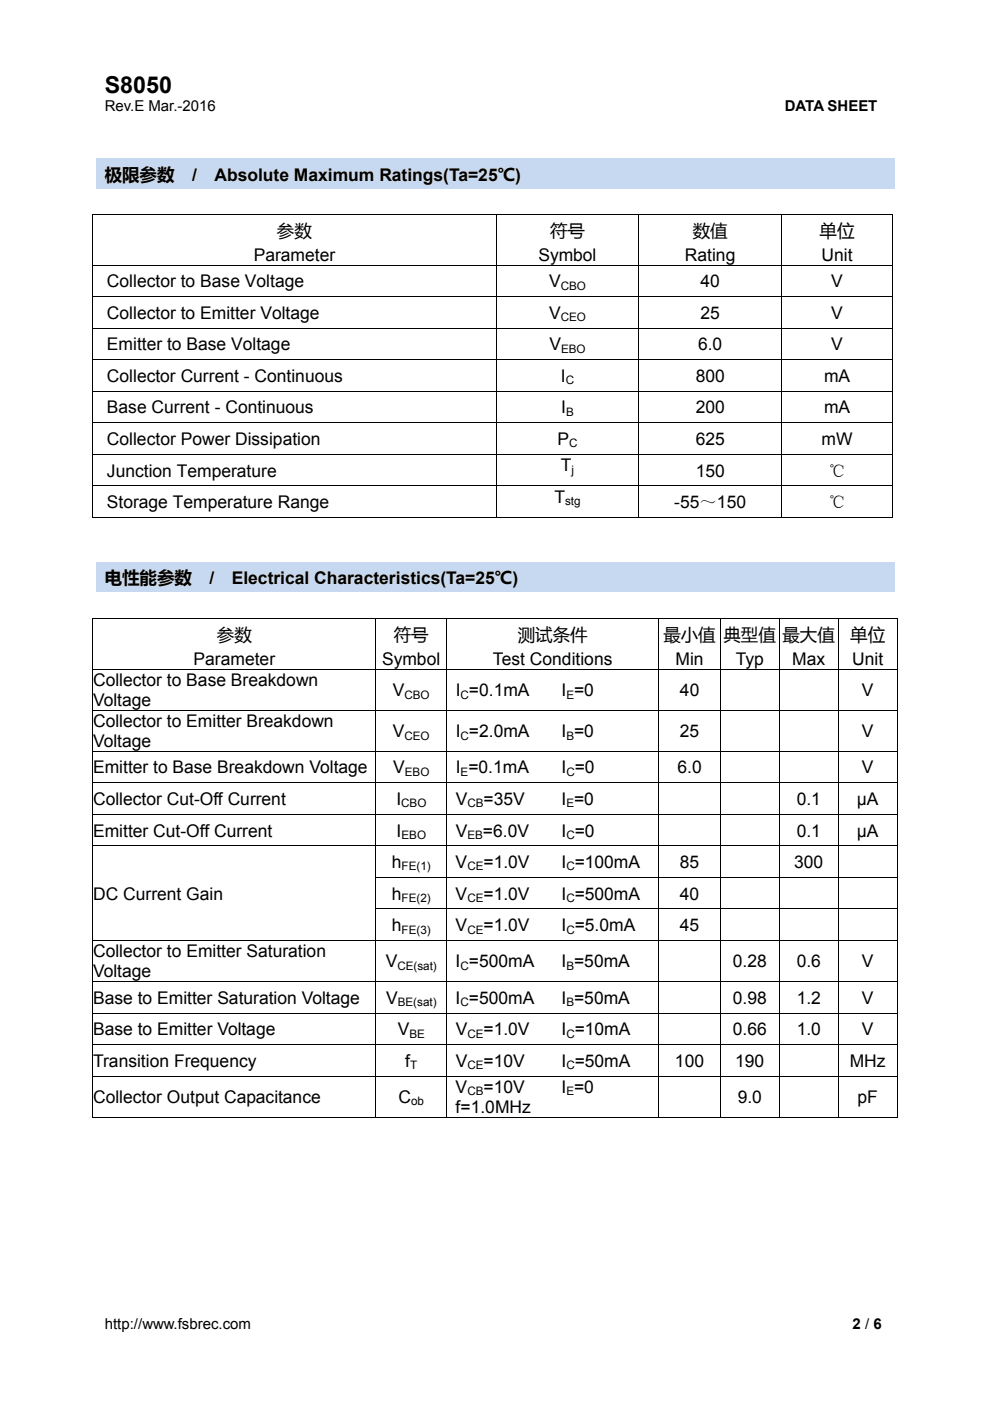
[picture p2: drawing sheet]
<svg xmlns="http://www.w3.org/2000/svg" width="210mm" height="297mm" viewBox="0 0 210 297" stroke-linecap="round" stroke-linejoin="round" font-family="sans-serif">
<defs><g id="words">
<text font-size="4.9" x="22.2" y="19.6">S8050</text>
<g font-size="3.7">
<text x="22.2" y="38.3">极限参数</text>
<text x="40.7" y="38.3">/</text>
<text x="45.5" y="38.3">Absolute Maximum Ratings(Ta=25℃)</text>
<text x="58.7" y="50.2">参数</text>
<text x="116.7" y="50.2">符号</text>
<text x="146.9" y="50.2">数值</text>
<text x="173.8" y="50.2">单位</text>
<text x="53.8" y="55.4">Parameter</text>
<text x="114.2" y="55.4">Symbol</text>
<text x="145.3" y="55.4">Rating</text>
<text x="174.3" y="55.4">Unit</text>
<text x="22.7" y="60.9">Collector to Base Voltage</text>
<text x="116.5" y="60.9">V</text>
<text x="148.6" y="60.9">40</text>
<text x="176.3" y="60.9">V</text>
<text x="22.7" y="67.6">Collector to Emitter Voltage</text>
<text x="116.5" y="67.6">V</text>
<text x="148.6" y="67.6">25</text>
<text x="176.3" y="67.6">V</text>
<text x="22.7" y="74.3">Emitter to Base Voltage</text>
<text x="116.5" y="74.3">V</text>
<text x="148.1" y="74.3">6.0</text>
<text x="176.3" y="74.3">V</text>
<text x="22.7" y="81">Collector Current - Continuous</text>
<text x="119" y="81">I</text>
<text x="147.6" y="81">800</text>
<text x="174.8" y="81">mA</text>
<text x="22.7" y="87.7">Base Current - Continuous</text>
<text x="119" y="87.7">I</text>
<text x="147.6" y="87.7">200</text>
<text x="174.8" y="87.7">mA</text>
<text x="22.7" y="94.3">Collector Power Dissipation</text>
<text x="118.2" y="94.3">P</text>
<text x="147.6" y="94.3">625</text>
<text x="174.3" y="94.3">mW</text>
<text x="22.7" y="101">Junction Temperature</text>
<text x="119" y="99.9">T</text>
<text x="147.6" y="101">150</text>
<text x="175.7" y="101">℃</text>
<text x="22.7" y="107.7">Storage Temperature Range</text>
<text x="117.6" y="106.6">T</text>
<text x="143" y="107.7">-55～150</text>
<text x="175.7" y="107.7">℃</text>
<text x="22.2" y="123.8">电性能参数</text>
<text x="44.4" y="123.8">/</text>
<text x="49.2" y="123.8">Electrical Characteristics(Ta=25℃)</text>
<text x="46" y="135.9">参数</text>
<text x="83.5" y="135.9">符号</text>
<text x="109.8" y="135.9">测试条件</text>
<text x="140.7" y="135.9">最小值</text>
<text x="153.5" y="135.9">典型值</text>
<text x="166" y="135.9">最大值</text>
<text x="180.3" y="135.9">单位</text>
<text x="41.1" y="141">Parameter</text>
<text x="81" y="141">Symbol</text>
<text x="104.6" y="141">Test Conditions</text>
<text x="143.3" y="141">Min</text>
<text x="156" y="141">Typ</text>
<text x="168" y="141">Max</text>
<text x="180.8" y="141">Unit</text>
<text x="19.7" y="145.5">Collector to Base Breakdown</text>
<text x="19.7" y="149.7">Voltage</text>
<text x="83.3" y="147.6">V</text>
<text x="96.6" y="147.6">I =0.1mA</text>
<text x="119.1" y="147.6">I =0</text>
<text x="144.2" y="147.6">40</text>
<text x="182.8" y="147.6">V</text>
<text x="19.7" y="154.2">Collector to Emitter Breakdown</text>
<text x="19.7" y="158.4">Voltage</text>
<text x="83.3" y="156.3">V</text>
<text x="96.6" y="156.3">I =2.0mA</text>
<text x="119.1" y="156.3">I =0</text>
<text x="144.2" y="156.3">25</text>
<text x="182.8" y="156.3">V</text>
<text x="19.7" y="164">Emitter to Base Breakdown Voltage</text>
<text x="83.4" y="164">V</text>
<text x="96.6" y="164">I =0.1mA</text>
<text x="119.1" y="164">I =0</text>
<text x="143.7" y="164">6.0</text>
<text x="182.8" y="164">V</text>
<text x="19.7" y="170.7">Collector Cut-Off Current</text>
<text x="84.1" y="170.7">I</text>
<text x="96.6" y="170.7">V</text>
<text x="102.6" y="170.7">=35V</text>
<text x="119.1" y="170.7">I =0</text>
<text x="169" y="170.7">0.1</text>
<text x="181.7" y="170.7">μA</text>
<text x="19.7" y="177.4">Emitter Cut-Off Current</text>
<text x="84.1" y="177.4">I</text>
<text x="96.6" y="177.4">V</text>
<text x="102.4" y="177.4">=6.0V</text>
<text x="119.1" y="177.4">I =0</text>
<text x="169" y="177.4">0.1</text>
<text x="181.7" y="177.4">μA</text>
<text x="83.1" y="184">h</text>
<text x="96.6" y="184">V</text>
<text x="102.6" y="184">=1.0V</text>
<text x="119.1" y="184">I =100mA</text>
<text x="144.2" y="184">85</text>
<text x="168.4" y="184">300</text>
<text x="19.7" y="190.7">DC Current Gain</text>
<text x="83.1" y="190.7">h</text>
<text x="96.6" y="190.7">V</text>
<text x="102.6" y="190.7">=1.0V</text>
<text x="119.1" y="190.7">I =500mA</text>
<text x="144.2" y="190.7">40</text>
<text x="83.1" y="197.4">h</text>
<text x="96.6" y="197.4">V</text>
<text x="102.6" y="197.4">=1.0V</text>
<text x="119.1" y="197.4">I =5.0mA</text>
<text x="144.2" y="197.4">45</text>
<text x="19.7" y="203">Collector to Emitter Saturation</text>
<text x="19.7" y="207.2">Voltage</text>
<text x="81.8" y="205.1">V</text>
<text x="96.6" y="205.1">I =500mA</text>
<text x="119.1" y="205.1">I =50mA</text>
<text x="155.4" y="205.1">0.28</text>
<text x="169" y="205.1">0.6</text>
<text x="182.8" y="205.1">V</text>
<text x="19.7" y="212.8">Base to Emitter Saturation Voltage</text>
<text x="81.9" y="212.8">V</text>
<text x="96.6" y="212.8">I =500mA</text>
<text x="119.1" y="212.8">I =50mA</text>
<text x="155.4" y="212.8">0.98</text>
<text x="169" y="212.8">1.2</text>
<text x="182.8" y="212.8">V</text>
<text x="19.7" y="219.5">Base to Emitter Voltage</text>
<text x="84.4" y="219.5">V</text>
<text x="96.6" y="219.5">V</text>
<text x="102.6" y="219.5">=1.0V</text>
<text x="119.1" y="219.5">I =10mA</text>
<text x="155.4" y="219.5">0.66</text>
<text x="169" y="219.5">1.0</text>
<text x="182.8" y="219.5">V</text>
<text x="19.7" y="226.1">Transition Frequency</text>
<text x="86" y="226.1">f</text>
<text x="96.6" y="226.1">V</text>
<text x="102.6" y="226.1">=10V</text>
<text x="119.1" y="226.1">I =50mA</text>
<text x="143.2" y="226.1">100</text>
<text x="155.9" y="226.1">190</text>
<text x="180.2" y="226.1">MHz</text>
<text x="19.7" y="233.8">Collector Output Capacitance</text>
<text x="84.5" y="233.8">C</text>
<text x="96.6" y="231.7">V</text>
<text x="102.6" y="231.7">=10V</text>
<text x="119.1" y="231.7">I =0</text>
<text x="156.5" y="233.8">9.0</text>
<text x="181.9" y="233.8">pF</text>
<text x="96.6" y="236">f=1.0MHz</text>
</g>
<g font-size="3.2">
<text x="22.2" y="23.6">Rev.E Mar.-2016</text>
<text x="166.4" y="23.6">DATA SHEET</text>
<text x="22.2" y="281.7">http://www.fsbrec.com</text>
<text x="180.8" y="281.7">2 / 6</text>
</g>
<g font-size="2.5">
<text x="118.9" y="61.4">CBO</text>
<text x="118.9" y="68.1">CEO</text>
<text x="119" y="74.8">EBO</text>
<text x="120" y="81.5">C</text>
<text x="120.1" y="88.2">B</text>
<text x="120.7" y="94.9">C</text>
<text x="121.2" y="100.5">j</text>
<text x="119.8" y="107.1">stg</text>
<text x="85.8" y="148.1">CBO</text>
<text x="97.7" y="148.1">C</text>
<text x="120.1" y="148.1">E</text>
<text x="85.8" y="156.8">CEO</text>
<text x="97.7" y="156.8">C</text>
<text x="120.1" y="156.8">B</text>
<text x="85.9" y="164.5">EBO</text>
<text x="97.7" y="164.5">E</text>
<text x="120.1" y="164.5">C</text>
<text x="85.1" y="171.2">CBO</text>
<text x="99.1" y="171.2">CB</text>
<text x="120.1" y="171.2">E</text>
<text x="85.2" y="177.9">EBO</text>
<text x="99.1" y="177.9">EB</text>
<text x="120.1" y="177.9">C</text>
<text x="85.2" y="184.6">FE(1)</text>
<text x="99.1" y="184.6">CE</text>
<text x="120.1" y="184.6">C</text>
<text x="85.2" y="191.2">FE(2)</text>
<text x="99.1" y="191.2">CE</text>
<text x="120.1" y="191.2">C</text>
<text x="85.2" y="197.9">FE(3)</text>
<text x="99.1" y="197.9">CE</text>
<text x="120.1" y="197.9">C</text>
<text x="84.3" y="205.6">CE(sat)</text>
<text x="97.7" y="205.6">C</text>
<text x="120.1" y="205.6">B</text>
<text x="84.3" y="213.3">BE(sat)</text>
<text x="97.7" y="213.3">C</text>
<text x="120.1" y="213.3">B</text>
<text x="86.8" y="220">BE</text>
<text x="99.1" y="220">CE</text>
<text x="120.1" y="220">C</text>
<text x="87" y="226.7">T</text>
<text x="99.1" y="226.7">CE</text>
<text x="120.1" y="226.7">C</text>
<text x="99.1" y="232.2">CB</text>
<text x="120.1" y="232.2">E</text>
<text x="87.2" y="234.4">ob</text>
</g>
</g></defs>
<path d="M19.6 45.4h.2v.1h-.2zM189.3 45.4h.1v.1h-.1zM189.3 109.6h.1v.2h-.1zM19.6 131h.2v.2h-.2zM190.2 131h.2v.2h-.2zM19.6 185.9h.2v.2h-.2zM19.6 192.6h.2v.2h-.2zM190.2 236.8h.2v.1h-.2z" fill="#000"/>
<g fill="none" stroke="#000" stroke-width=".21">
<path d="M19.6 45.4h169.8M19.6 56.2h169.8M19.7 45.5v10.6M19.7 56.3v6.5M105.2 45.5v10.6M105.2 56.3v6.5M135.5 45.5v10.6M135.5 56.3v6.5M165.8 45.5v10.6M165.8 56.3v6.5M189.3 45.5v10.6M189.3 56.3v6.5"/>
<path d="M19.6 62.9h169.8M19.6 69.6h169.8M19.6 76.3h169.8M19.7 63v6.5M19.7 69.7v6.5M19.7 76.4v6.5M105.2 63v6.5M105.2 69.7v6.5M105.2 76.4v6.5M135.5 63v6.5M135.5 69.7v6.5M135.5 76.4v6.5"/>
<path d="M165.8 63v6.5M165.8 69.7v6.5M165.8 76.4v6.5M189.3 63v6.5M189.3 69.7v6.5M189.3 76.4v6.5M19.6 83h169.8M19.6 89.7h169.8M19.6 96.3h169.8M19.7 83.1v6.5M19.7 89.7v6.5M19.7 96.4v6.5"/>
<path d="M105.2 83.1v6.5M105.2 89.7v6.5M105.2 96.4v6.5M135.5 83.1v6.5M135.5 89.7v6.5M135.5 96.4v6.5M165.8 83.1v6.5M165.8 89.7v6.5M165.8 96.4v6.5M189.3 83.1v6.5M189.3 89.7v6.5M189.3 96.4v6.5"/>
<path d="M19.6 103h169.8M19.6 109.7h85.5M19.7 103.1v6.7M105.2 103.1v6.7M105.3 109.7h30.1M135.5 103.1v6.7M135.6 109.7h30.1M165.8 103.1v6.7M165.9 109.7h23.4M189.3 103.1v6.7M19.6 131.1h170.8M19.7 131.2v10.6"/>
<path d="M79.7 131.2v10.6M94.7 131.2v10.6M139.7 131.2v10.6M152.8 131.2v10.6M165.3 131.2v10.6M177.8 131.2v10.6M190.3 131.2v10.6M19.6 141.9h170.8M19.6 150.6h170.8M19.6 159.3h170.8M19.7 142v8.5M19.7 150.7v8.5"/>
<path d="M19.7 159.4v6.5M79.7 142v8.5M79.7 150.7v8.5M79.7 159.4v6.5M94.7 142v8.5M94.7 150.7v8.5M94.7 159.4v6.5M139.7 142v8.5M139.7 150.7v8.5M139.7 159.4v6.5M152.8 142v8.5M152.8 150.7v8.5"/>
<path d="M152.8 159.4v6.5M165.3 142v8.5M165.3 150.7v8.5M165.3 159.4v6.5M177.8 142v8.5M177.8 150.7v8.5M177.8 159.4v6.5M190.3 142v8.5M190.3 150.7v8.5M190.3 159.4v6.5M19.6 166h170.8M19.6 172.7h170.8"/>
<path d="M19.6 179.3h170.8M19.7 166.1v6.5M19.7 172.7v6.6M19.7 179.4v6.5M79.7 166.1v6.5M79.7 172.7v6.6M79.7 179.4v6.5M94.7 166.1v6.5M94.7 172.7v6.6M94.7 179.4v6.5M139.7 166.1v6.5M139.7 172.7v6.6"/>
<path d="M139.7 179.4v6.5M152.8 166.1v6.5M152.8 172.7v6.6M152.8 179.4v6.5M165.3 166.1v6.5M165.3 172.7v6.6M165.3 179.4v6.5M177.8 166.1v6.5M177.8 172.7v6.6M177.8 179.4v6.5M190.3 166.1v6.5M190.3 172.7v6.6"/>
<path d="M190.3 179.4v6.5M19.6 199.4h170.8M19.7 186.1v6.5M19.7 192.8v6.5M19.7 199.5v8.5M79.7 186h110.7M79.7 192.7h110.7M79.7 186.1v6.5M79.7 192.8v6.5M79.7 199.5v8.5M94.7 186.1v6.5M94.7 192.8v6.5"/>
<path d="M94.7 199.5v8.5M139.7 186.1v6.5M139.7 192.8v6.5M139.7 199.5v8.5M152.8 186.1v6.5M152.8 192.8v6.5M152.8 199.5v8.5M165.3 186.1v6.5M165.3 192.8v6.5M165.3 199.5v8.5M177.8 186.1v6.5M177.8 192.8v6.5"/>
<path d="M177.8 199.5v8.5M190.3 186.1v6.5M190.3 192.8v6.5M190.3 199.5v8.5M19.6 208.1h170.8M19.6 214.8h170.8M19.7 208.2v6.5M19.7 214.9v6.5M79.7 208.2v6.5M79.7 214.9v6.5M94.7 208.2v6.5M94.7 214.9v6.5"/>
<path d="M139.7 208.2v6.5M139.7 214.9v6.5M152.8 208.2v6.5M152.8 214.9v6.5M165.3 208.2v6.5M165.3 214.9v6.5M177.8 208.2v6.5M177.8 214.9v6.5M190.3 208.2v6.5M190.3 214.9v6.5M19.6 221.5h170.8M19.6 228.2h170.8"/>
<path d="M19.6 236.9h60.1M19.7 221.6v6.5M19.7 228.2v8.7M79.7 221.6v6.5M79.7 228.2v8.7M79.8 236.9h14.9M94.7 221.6v6.5M94.7 228.2v8.7M94.8 236.9h44.9M139.7 221.6v6.5M139.7 228.2v8.7M139.8 236.9h12.9"/>
<path d="M152.8 221.6v6.5M152.8 228.2v8.7M152.9 236.9h12.3M165.3 221.6v6.5M165.3 228.2v8.7M165.4 236.9h12.3M177.8 221.6v6.5M177.8 228.2v8.7M177.9 236.9h12.3M190.3 221.6v6.5M190.3 228.2v8.7"/>
</g>
<g fill="#c6d9f1">
<path d="M20.3 33.7h169.4v6.4h-169.4z"/>
<path d="M22.2 33.7h165.6v6.4h-165.6z"/>
<path d="M20.3 119.2h169.4v6.3h-169.4z"/>
<path d="M22.2 119.2h165.6v6.3h-165.6z"/>
</g>
<use href="#words"/>
</svg>
